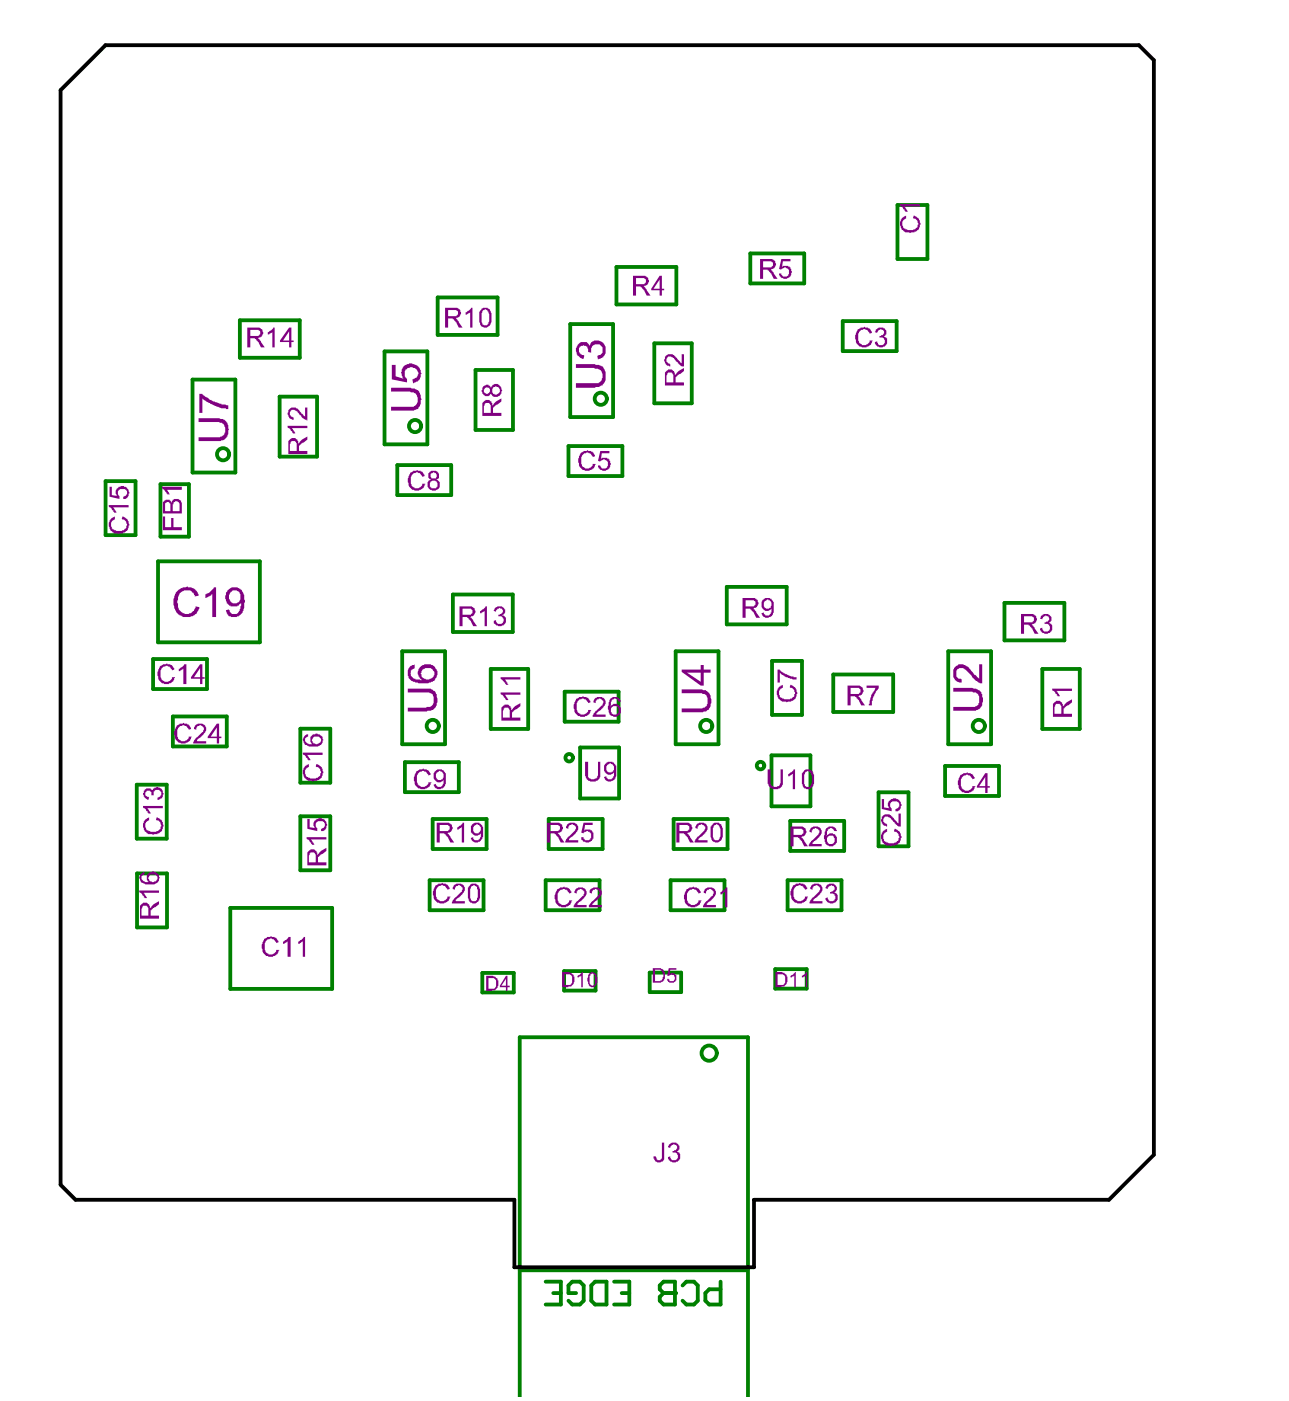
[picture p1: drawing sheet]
<svg xmlns="http://www.w3.org/2000/svg" width="143mm" height="155mm" viewBox="0 0 143 155" stroke-linecap="round" stroke-linejoin="round" font-family="sans-serif">
<g fill="none" stroke="#008000" stroke-width=".42">
<path d="M26.6 35.5h6.6v4.1h-6.6zM42.6 38.9h4.8v10.3h-4.8zM48.5 33h6.7v4.1h-6.7zM63.2 35.9h4.8v10.3h-4.8zM68.3 29.6h6.7v4.1h-6.7zM72.5 38h4.2v6.7h-4.2zM83.2 28.1h5.9v3.3h-5.9zM93.4 35.6h6v3.3h-6zM99.5 22.7h3.3v6h-3.3zM11.7 53.3h3.3v6h-3.3zM17.8 53.6h3.1v5.9h-3.1zM21.3 42.1h4.8v10.3h-4.8z"/>
<path d="M31 43.9h4.1v6.7h-4.1zM44 51.5h6v3.4h-6zM52.7 41h4.2v6.6h-4.2zM63 49.4h6v3.3h-6zM17 73h5.9v3.3h-5.9zM17.5 62.2h11.3v9h-11.3zM19.2 79.4h5.9v3.3h-5.9zM44.6 72.2h4.7v10.3h-4.7zM50.2 65.9h6.6v4.1h-6.6zM54.4 74.1h4.1v6.7h-4.1zM62.6 76.6h6v3.4h-6zM74.9 72.2h4.7v10.3h-4.7z"/>
<path d="M80.6 65h6.6v4.2h-6.6zM85.6 73.2h3.3v6h-3.3zM92.4 74.7h6.6v4.2h-6.6zM105.1 72.2h4.8v10.3h-4.8zM111.3 66.8h6.7v4.1h-6.7zM115.5 74.1h4.2v6.7h-4.2zM15.2 86.9h3.3v6h-3.3zM15.2 96.8h3.3v6h-3.3zM33.3 90.4h3.3v6h-3.3zM33.3 80.7h3.3v6h-3.3zM44.9 84.4h6v3.4h-6zM47.6 97.5h6v3.3h-6z"/>
<path d="M48 90.7h5.9v3.4h-5.9zM60.5 97.5h6v3.3h-6zM60.8 90.7h6v3.4h-6zM64.3 82.8h4.3v5.7h-4.3zM74.3 97.5h6v3.3h-6zM74.7 90.7h5.9v3.4h-5.9zM85.5 83.7h4.3v5.6h-4.3zM87.3 97.5h6v3.3h-6zM87.6 91h6v3.3h-6zM97.4 87.8h3.3v6h-3.3zM104.8 84.9h5.9v3.3h-5.9zM25.5 100.6h11.3v9h-11.3z"/>
<path d="M53.5 107.8h3.4v2.2h-3.4zM62.5 107.6h3.5v2.2h-3.5zM72 107.8h3.5v2.1h-3.5zM85.9 107.4h3.5v2.1h-3.5zM57.6 154.8v-39.9h25.3v39.9M57.6 140.7h25.2M74.8 143.3h-1.3l-.4-.5v-.4l.4-.4h1.3v2.5M75.7 142.4l.4-.4h.8l.4 .4v1.7l-.4 .4h-.8l-.4-.4M79.9 142v2.5h-1.3l-.4-.4v-.8l.4-.5h1.3"/>
</g>
<circle cx="74.8" cy="143.3" r=".21" fill="#008000"/>
<g fill="none" stroke="#008000" stroke-width=".42">
<path d="M60.5 142h1.7v2.5h-1.7M61.3 143.3h.9M63.9 143.3h-.9v-.9l.4-.4h.9l.4 .4v1.7l-.4 .4h-.9l-.4-.4M66 142h1.2v2.5h-1.2l-.5-.4v-1.7zM68.1 142h1.7v2.5h-1.7M68.9 143.3h.9M74.8 143.3h-1.3l-.4 .4v.4l.4 .4h1.3"/>
<circle cx="24.7" cy="50.3" r=".67"/>
<circle cx="46" cy="47.2" r=".67"/>
<circle cx="66.6" cy="44.2" r=".67"/>
<circle cx="48" cy="80.4" r=".67"/>
<circle cx="63.1" cy="84" r=".42"/>
<circle cx="78.3" cy="80.4" r=".67"/>
<circle cx="84.3" cy="84.8" r=".42"/>
<circle cx="108.5" cy="80.4" r=".67"/>
<circle cx="78.6" cy="116.7" r=".84"/>
</g>
<path d="M11.7 5h114.5l1.7 1.7v121.2l-5 5h-39.3v7.5h-26.6v-7.5h-48.6l-1.7-1.6v-121.3z" fill="none" stroke="#000" stroke-width=".42"/>
<g fill="#800080">
<path d="M19.6 80.3h.3v-.1h.3l.1-.1 .1 .1h.3v.1h.3l.1 .3h.1v.2l-.3 .1-.2-.4a.4 .4 0 0 0-.6-.1 .97 .97 0 0 0-.4 1.3v.1a.63 .63 0 0 0 .7 .3 .63 .63 0 0 0 .5-.5h.4l-.1 .1a.58 .58 0 0 1-.6 .6v.1h-.2a.82 .82 0 0 1-.8-.4 1.36 1.36 0 0 1 0-1.7z"/>
<path d="M21.8 80.3a.72 .72 0 0 1 .7 0 .72 .72 0 0 1 .4 .6l-.3 .5-.8 .6v.1h1.1v.3h-1.5a.66 .66 0 0 1 .4-.6l.5-.5a.68 .68 0 0 0 .3-.7l-.3-.3h-.2v.1h-.2l-.1 .2v.3l-.3-.1v-.2z"/>
<path d="M46.2 85.4l.3-.1v-.1h.3h.1h.1h.3v.1l.3 .1v.3h.1v.1l-.2 .1-.2-.3h-.1a.4 .4 0 0 0-.6-.1 .97 .97 0 0 0-.3 1.3 .63 .63 0 0 0 .6 .4 .63 .63 0 0 0 .6-.5h.3l-.1 .1a.58 .58 0 0 1-.6 .6h-.1a.82 .82 0 0 1-.9-.3 1.36 1.36 0 0 1 .1-1.7z"/>
<path d="M73.9 39.3h.1a.75 .75 0 0 1 1 .4l.6 .6v-1.1h.2v1.4l-.4-.1-.4-.4a.74 .74 0 0 0-1-.5v.1a.3 .3 0 0 0 0 .5v.1h.3v.3l-.2-.1a.42 .42 0 0 1-.4-.4l-.1-.3h.1v-.3z"/>
<path d="M90 91.7a.72 .72 0 0 1 .7 0 .72 .72 0 0 1 .4 .6l-.4 .5-.6 .5v.2h1v.3h-1.5a.66 .66 0 0 1 .4-.6l.4-.4a.78 .78 0 0 0 .4-.8l-.1-.2h-.2v-.1h-.2v.1h-.2l-.1 .2v.2h-.3l.1-.4z"/>
<path d="M15.4 98.7h2.2v.2h-1.7l.4 .5v.1h-.3l-.1-.2-.5-.5z"/>
<path d="M12.5 57.3l.2-.1v.4h-.1a.73 .73 0 0 0-.1 1.1h.1a.63 .63 0 0 0 .7 .1l.4-.1 .3-.2v-.3h.1l-.1-.4-.3-.2-.2-.1 .1-.3h.1a1.08 1.08 0 0 1 .6 1v.3l-.1 .2h-.1a1.18 1.18 0 0 1-1.3 .4h-.2a1.1 1.1 0 0 1-.4-1.5z"/>
<path d="M12.1 56h2.2v.2h-1.7l.3 .5v.1h-.3v-.3l-.5-.4z"/>
<path d="M12.1 53.9h.3v1h.6a.53 .53 0 0 1 .1-.8 .63 .63 0 0 1 1 0l.2 .2v.1a.63 .63 0 0 1-.6 .9v-.3a.43 .43 0 0 0 .4-.5 .47 .47 0 0 0-.7-.3 .42 .42 0 0 0-.3 .3 .42 .42 0 0 0 .1 .4v.4l-1.1-.3z"/>
<path d="M34 92.8h2.2v.2h-1.7l.3 .5v.1h-.2l-.1-.3-.5-.4z"/>
<path d="M34.1 90.7h.2v1h.6a.53 .53 0 0 1 .1-.8 .63 .63 0 0 1 1 0l.2 .2v.1a.63 .63 0 0 1-.6 .9v-.3a.43 .43 0 0 0 .4-.5 .47 .47 0 0 0-.7-.3 .42 .42 0 0 0-.3 .3 .42 .42 0 0 0 .2 .4v.4l-1.1-.3z"/>
<path d="M34 84.7h.2v.3a.73 .73 0 0 0-.2 1.1h.2a.63 .63 0 0 0 .6 .2l.4-.1 .3-.3v-.2h.1l-.1-.5-.3-.2-.2-.1 .1-.2h.1a1.08 1.08 0 0 1 .6 1v.2l-.1 .3h-.1a1.18 1.18 0 0 1-1.3 .3h-.1a1.1 1.1 0 0 1-.5-1.5z"/>
<path d="M33.6 83.4h2.2v.2h-1.7l.3 .5v.1h-.2l-.1-.2-.5-.4z"/>
<path d="M55.5 76.7h2.2v.3h-1.7l.3 .5v.1h-.2l-.1-.3-.5-.4z"/>
<path d="M55.5 75h2.2v.3h-1.7l.2 .3v.2h.1v.1h-.2l-.1-.3-.5-.4z"/>
<path d="M63 91.2a.72 .72 0 0 1 .8 0 .72 .72 0 0 1 .3 .7l-.6 .8-.4 .2v.2h1v.2h-1.4a.66 .66 0 0 1 .3-.5l.4-.5a.78 .78 0 0 0 .4-.7l-.1-.2h-.2v-.1h-.2v.1h-.1l-.2 .2v.2l-.3-.1v-.1z"/>
<path d="M64.7 91.2h1v.2h-.9v.6l.1-.1a.63 .63 0 0 1 .9 .7v.1a.7 .7 0 0 1-1 .6l-.4-.3v-.2h.3a.32 .32 0 0 0 .4 .3h.1a.45 .45 0 0 0 .3-.5v-.1a.3 .3 0 0 0-.3-.3v-.1h-.2l-.2 .1-.1 .1-.3-.1z"/>
<path d="M86.5 76l.3-.1v.3h-.1a.73 .73 0 0 0-.2 1.1h.2a.63 .63 0 0 0 .7 .2l.4-.1 .2-.3v-.2h.1l-.1-.4-.2-.3-.3-.1 .1-.2h.1a1.08 1.08 0 0 1 .7 1h-.1v.2l-.1 .3h-.1a1.18 1.18 0 0 1-1.2 .3h-.2a1.1 1.1 0 0 1-.4-1.5z"/>
<path d="M86.2 74.2h.2l.2 .2 .8 .5h.6v.1h.3v.3l-.6-.1a2.77 2.77 0 0 1-1.3-.7v1.1h-.2z"/>
<path d="M96.1 76h1.3v.3l-.3 .3v.2h-.1l-.1 .3h-.1l-.1 .5h-.1v.6h-.3l.1-.3a2.87 2.87 0 0 1 .6-1.5l.1-.2h-1z"/>
<path d="M95.1 36.5l.3-.1v-.1h.3l.1-.1 .1 .1h.3v.1l.3 .1 .1 .2v.2l-.2 .1-.2-.4h-.1a.4 .4 0 0 0-.6-.1 .97 .97 0 0 0-.3 1.3v.1a.63 .63 0 0 0 .7 .3 .63 .63 0 0 0 .5-.5h.3l-.1 .1a.58 .58 0 0 1-.5 .6v.1h-.2a.82 .82 0 0 1-.9-.3 1.36 1.36 0 0 1 .1-1.7z"/>
<path d="M97.2 36.4l.2-.1a.65 .65 0 0 1 .8 .8l-.2 .1 .2 .2a.43 .43 0 0 1 .1 .6 .69 .69 0 0 1-.7 .5 .69 .69 0 0 1-.6-.6l.2-.1a.43 .43 0 0 0 .7 .4 .43 .43 0 0 0 0-.7l-.1-.1h-.3v-.2h.2v-.1a.33 .33 0 0 0 .3-.4 .33 .33 0 0 0-.5-.2l-.2 .1-.1 .3-.2-.1z"/>
<path d="M100.2 24l.2-.1v.3a.73 .73 0 0 0-.2 1.1h.2a.63 .63 0 0 0 .6 .2l.4-.1 .3-.2v-.3h.1l-.1-.4-.3-.3-.2-.1 .1-.2h.1a1.08 1.08 0 0 1 .6 1v.3l-.1 .2h-.1a1.18 1.18 0 0 1-1.3 .3h-.1a1.1 1.1 0 0 1-.5-1.5z"/>
<path d="M99.8 22.6h2.2v.3h-1.7l.3 .5v.1h-.2l-.1-.3-.5-.4z"/>
<path d="M116.6 76.3h2.2v.3h-1.7l.4 .5h-.3l-.1-.2-.5-.4z"/>
<path d="M16.3 90.6h.2v.3h-.1a.73 .73 0 0 0-.1 1.1h.1a.63 .63 0 0 0 .7 .2l.4-.1 .3-.3v-.2h.1l-.1-.4-.3-.3-.2-.1 .1-.2h.1a1.08 1.08 0 0 1 .6 1h-.1v.5h-.1a1.18 1.18 0 0 1-1.3 .3h-.2a1.1 1.1 0 0 1-.4-1.5z"/>
<path d="M15.9 89.3h2.1v.2h-1.6l.3 .6h-.3v-.2l-.5-.4z"/>
<path d="M16.2 87.4h.1a.38 .38 0 0 1 .5 .1l.1 .1a.44 .44 0 0 1 .4-.3l.1-.1 .2 .1a.72 .72 0 0 1 .4 .9v.2h-.2l-.2 .2h-.1v-.2a.43 .43 0 0 0 .4-.5 .47 .47 0 0 0-.7-.4v.1a.38 .38 0 0 0-.2 .5h-.2a.36 .36 0 0 0-.4-.5 .36 .36 0 0 0-.2 .6l.3 .2-.1 .2a.78 .78 0 0 1-.5-1z"/>
<path d="M31.9 47.2h2.2v.2h-1.7l.3 .5v.1h-.2l-.1-.2-.5-.5z"/>
<path d="M32.1 45.2h.2a.94 .94 0 0 1 1 .5l.5 .5v-1h.3v1.4l-.5-.2-.4-.4a.74 .74 0 0 0-1-.5v.1a.36 .36 0 0 0 .2 .6l.2 .1v.2l-.3-.1a.44 .44 0 0 1-.3-.4l-.1-.3h.1v-.3z"/>
<path d="M73.4 126.6h.2v1.4a.57 .57 0 0 1-.3 .7 .57 .57 0 0 1-.7-.2l-.2-.1v-.3h.3l.1 .3a.31 .31 0 0 0 .3 .1 .31 .31 0 0 0 .3-.3z"/>
<path d="M74.3 126.7l.2-.1a.65 .65 0 0 1 .8 .8l-.2 .2a.47 .47 0 0 1 .3 .7 .69 .69 0 0 1-.7 .5 .69 .69 0 0 1-.7-.6l.3-.1a.34 .34 0 0 0 .4 .4 .4 .4 0 0 0 .4-.2 .4 .4 0 0 0 0-.4l-.2-.2h-.4v-.2h.2v-.1a.33 .33 0 0 0 .4-.4 .33 .33 0 0 0-.6-.2l-.2 .2v.2l-.3-.1z"/>
<path d="M74.1 107.3h.9v.1h-.7l-.1 .5h.2a.38 .38 0 0 1 .5 .1l.1 .1a.59 .59 0 0 1-.2 .7 .59 .59 0 0 1-.8 0v-.3h.1l.1 .2h.1a.39 .39 0 0 0 .4-.1 .39 .39 0 0 0 .1-.4h-.1v-.2l-.2-.1-.3 .1v.1h-.2z"/>
<path d="M64.1 108h.2l.3-.3v1.7h-.2v-1.3l-.2 .1v.1h-.2z"/>
<path d="M76.1 98.5l.3-.1v-.1h.3l.1-.1 .1 .1h.3v.1l.3 .1 .1 .2h.1v.2l-.3 .1-.2-.3a.4 .4 0 0 0-.6-.1 .97 .97 0 0 0-.4 1.2v.1a.63 .63 0 0 0 .7 .4 .63 .63 0 0 0 .5-.5h.4h-.1a.58 .58 0 0 1-.6 .6v.1h-.2a.82 .82 0 0 1-.8-.3 1.36 1.36 0 0 1 0-1.7z"/>
<path d="M78.3 98.4a.72 .72 0 0 1 .7 0 .72 .72 0 0 1 .4 .7l-.5 .6-.6 .4v.2h1.1v.2h-1.5a.66 .66 0 0 1 .4-.6l.5-.5a.68 .68 0 0 0 .3-.7l-.2-.1-.3-.1v.1h-.2l-.1 .1v.3l-.3-.1 .1-.3z"/>
<path d="M79.9 98.8a.87 .87 0 0 0 .6-.5h.1v2.2h-.2v-1.8l-.4 .4h-.1z"/>
<path d="M61.8 98.5l.3-.1v-.1h.3l.1-.1 .1 .1h.3v.1l.3 .1v.2h.1v.2l-.2 .1-.2-.3h-.1a.4 .4 0 0 0-.6-.1 .97 .97 0 0 0-.3 1.2v.1a.63 .63 0 0 0 .6 .4 .63 .63 0 0 0 .6-.5h.3h-.1a.58 .58 0 0 1-.6 .6v.1h-.1a.82 .82 0 0 1-.9-.3 1.36 1.36 0 0 1 .1-1.7z"/>
<path d="M63.9 98.4a.72 .72 0 0 1 .8 0 .72 .72 0 0 1 .3 .7l-.3 .5-.7 .5v.2h1v.2h-1.4a.66 .66 0 0 1 .3-.6l.5-.5a.68 .68 0 0 0 .4-.7l-.2-.1-.3-.1v.1h-.2l-.2 .1v.3l-.2-.1v-.2z"/>
<path d="M65.4 98.5a.85 .85 0 0 1 1.3 .2 .81 .81 0 0 1-.4 .9l-.7 .7h1.1v.2h-1.4v-.2h.1l.1-.4 .8-.7a.31 .31 0 0 0 .1-.4 .31 .31 0 0 0-.3-.2v-.1l-.3 .1-.2 .1v.3l-.2-.1z"/>
<path d="M87.7 108h.2l.3-.3v1.7h-.2v-1.3l-.2 .1v.1h-.2z"/>
<path d="M89 108l.2-.1 .3-.2v1.7h-.2v-1.3l-.2 .1v.1h-.2z"/>
<path d="M85.1 85.2h.3v1.3a.54 .54 0 0 0 .2 .6 .54 .54 0 0 0 .7 0l.1-.1 .1-.2v-1.6h.3v1.3a.78 .78 0 0 1-1 .9h-.1a.95 .95 0 0 1-.6-.9z"/>
<path d="M87.4 85.7a.87 .87 0 0 0 .6-.5h.1v2.2h-.2v-1.7l-.4 .3h-.1z"/>
<path d="M115.5 68.1l.2-.1a.61 .61 0 0 1 .7 .2 .61 .61 0 0 1 .1 .7l-.2 .1a.47 .47 0 0 1 .3 .7 .69 .69 0 0 1-.7 .5 .69 .69 0 0 1-.6-.6l.2-.1a.35 .35 0 0 0 .5 .5 .4 .4 0 0 0 .4-.3 .4 .4 0 0 0-.1-.4l-.2-.2h-.3v-.1h.2v-.1a.33 .33 0 0 0 .3-.4 .33 .33 0 0 0-.5-.2l-.2 .1-.1 .2-.2-.1z"/>
<path d="M18 57.2h.3v1.2h.7v-1h.2v1h1v.3h-2.2z"/>
<path d="M18 53.9h2.2v.4h-1.7h.1v.2h.1v.2h.1v.1h-.2l-.3-.4-.3-.3z"/>
<path d="M29.3 104l.3-.1v-.1h.3l.1-.1 .1 .1h.3v.1l.3 .1 .1 .2h.1v.2l-.3 .1-.2-.4a.4 .4 0 0 0-.6 0 .97 .97 0 0 0-.4 1.2v.1a.63 .63 0 0 0 .7 .3 .63 .63 0 0 0 .5-.5h.3v.1a.58 .58 0 0 1-.6 .6v.1h-.2a.82 .82 0 0 1-.8-.3 1.36 1.36 0 0 1 0-1.7z"/>
<path d="M31.4 104.3a.87 .87 0 0 0 .6-.5h.2v2.2h-.3v-1.8l-.4 .4h-.1z"/>
<path d="M33.1 104.3a.87 .87 0 0 0 .5-.5h.2v2.2h-.2v-1.8l-.4 .4h-.1z"/>
<path d="M48.3 98.1l.3-.1v-.1h.3l.1-.1 .1 .1h.3v.1l.3 .1 .1 .2v.2l-.2 .1-.2-.4h-.1a.4 .4 0 0 0-.6 0 .97 .97 0 0 0-.3 1.2v.1a.63 .63 0 0 0 .7 .3 .63 .63 0 0 0 .5-.5h.3l-.1 .1a.58 .58 0 0 1-.6 .6v.1h-.1a.82 .82 0 0 1-.9-.3 1.36 1.36 0 0 1 .1-1.7z"/>
<path d="M50.4 98a.72 .72 0 0 1 .8 0 .72 .72 0 0 1 .3 .7l-.6 .7-.4 .3v.1h1v.3h-1.4a.66 .66 0 0 1 .3-.6l.5-.5a.68 .68 0 0 0 .4-.7l-.2-.1-.3-.1v.1h-.2l-.2 .1v.3l-.2-.1 .1-.3z"/>
<path d="M50.7 91.7a.87 .87 0 0 0 .6-.5h.1v2.1h-.2v-1.7l-.3 .3h-.2z"/>
<path d="M77.3 91.2a.72 .72 0 0 1 .8 0 .72 .72 0 0 1 .3 .7l-.6 .8-.4 .2v.2h1v.2h-1.4a.66 .66 0 0 1 .3-.5l.5-.5a.78 .78 0 0 0 .4-.7l-.2-.2h-.2v-.1h-.1v.1h-.2l-.2 .2v.2l-.2-.1v-.1z"/>
<path d="M63.9 77.4l.3-.1v-.1h.3l.1-.1 .1 .1h.3v.1l.3 .1 .1 .2v.2l-.2 .1-.2-.3h-.1a.4 .4 0 0 0-.6-.1 .97 .97 0 0 0-.3 1.2v.1a.63 .63 0 0 0 .7 .4 .63 .63 0 0 0 .5-.5h.3h-.1a.58 .58 0 0 1-.6 .6v.1h-.1a.82 .82 0 0 1-.9-.3 1.36 1.36 0 0 1 .1-1.7z"/>
<path d="M66 77.3a.72 .72 0 0 1 .8 0 .72 .72 0 0 1 .3 .7l-.5 .7-.5 .3v.2h1v.2h-1.4a.66 .66 0 0 1 .3-.6l.5-.5a.68 .68 0 0 0 .4-.7l-.2-.1-.3-.1v.1h-.2l-.2 .1v.3l-.2-.1v-.2z"/>
<path d="M64.8 84.4h.4v1.3a.54 .54 0 0 0 .2 .6 .54 .54 0 0 0 .6 0l.2-.1 .1-.3v-1.5h.2v1.3a.78 .78 0 0 1-.9 .9h-.2a.95 .95 0 0 1-.6-.9z"/>
<path d="M64.4 50.1h.3v-.1h.3l.1-.1 .1 .1h.3v.1h.3l.1 .3v.2h-.2l-.2-.3h-.1a.4 .4 0 0 0-.6-.1 .97 .97 0 0 0-.3 1.3v.1a.63 .63 0 0 0 .7 .3 .63 .63 0 0 0 .5-.5h.3l-.1 .1a.58 .58 0 0 1-.5 .6v.1h-.2a.82 .82 0 0 1-.9-.4 1.36 1.36 0 0 1 .1-1.7z"/>
<path d="M66.5 50h1v.2h-.8l-.1 .6 .2-.1a.63 .63 0 0 1 .8 .6h.1l-.1 .3a.68 .68 0 0 1-.6 .6 .68 .68 0 0 1-.7-.6h.2v.1a.44 .44 0 0 0 .6 .2 .44 .44 0 0 0 .3-.5v-.1a.3 .3 0 0 0-.4-.3v-.1h-.1l-.4 .2h-.2z"/>
<path d="M88 98.1l.2-.1v-.1h.3l.1-.1 .1 .1h.4v.1l.2 .1 .1 .2h.1v.2l-.3 .1-.1-.4h-.1a.4 .4 0 0 0-.6 0 .97 .97 0 0 0-.4 1.2v.1a.63 .63 0 0 0 .7 .3 .63 .63 0 0 0 .5-.5h.4l-.1 .1a.58 .58 0 0 1-.6 .6v.1h-.2a.82 .82 0 0 1-.8-.3 1.36 1.36 0 0 1 .1-1.7z"/>
<path d="M90.1 98a.72 .72 0 0 1 .7 0 .72 .72 0 0 1 .4 .7l-.6 .7-.5 .3v.1h1.1v.3h-1.5a.66 .66 0 0 1 .4-.6l.4-.4a.78 .78 0 0 0 .4-.8l-.2-.1-.3-.1v.1h-.2l-.1 .1v.3l-.3-.1v-.2z"/>
<path d="M91.8 98l.1-.1a.61 .61 0 0 1 .7 .2 .61 .61 0 0 1 .1 .6l-.2 .2a.47 .47 0 0 1 .3 .7 .69 .69 0 0 1-.7 .5 .69 .69 0 0 1-.6-.6l.3-.1a.34 .34 0 0 0 .4 .4h.1a.45 .45 0 0 0 .3-.5h-.1a.34 .34 0 0 0-.5-.3v-.2h.2v-.1a.32 .32 0 0 0 .3-.4l-.1-.1-.2-.1-.1 .1a.3 .3 0 0 0-.3 .3l-.3-.1z"/>
<path d="M98.1 91.9l.2-.1v.4h-.1a.73 .73 0 0 0-.1 1.1h.1a.63 .63 0 0 0 .7 .1l.4-.1 .3-.2v-.3h.1l-.1-.4-.3-.2-.2-.1 .1-.3h.1a1.08 1.08 0 0 1 .6 1h-.1v.3v.2h-.1a1.18 1.18 0 0 1-1.3 .4h-.2a1.1 1.1 0 0 1-.4-1.5z"/>
<path d="M97.9 90.3h.1a.75 .75 0 0 1 1 .3l.6 .6v-1.1h.2v1.5l-.4-.1-.6-.7a.68 .68 0 0 0-.6-.3l-.2 .1a.3 .3 0 0 0 .1 .6l.2 .1v.3l-.1-.1a.42 .42 0 0 1-.5-.4v-.3v-.1v-.2z"/>
<path d="M97.7 88.5h.3v1h.6a.53 .53 0 0 1 .1-.8 .63 .63 0 0 1 1 0l.1 .2v.1a.63 .63 0 0 1-.5 .9v-.3a.43 .43 0 0 0 .4-.5 .47 .47 0 0 0-.7-.3 .42 .42 0 0 0-.3 .3 .42 .42 0 0 0 .1 .4v.4l-1.1-.3z"/>
<path d="M86.6 28.7h1v.3h-.8l-.1 .5h.2a.63 .63 0 0 1 .8 .5h.1l-.1 .3a.68 .68 0 0 1-.7 .6 .68 .68 0 0 1-.6-.6h.2a.32 .32 0 0 0 .4 .3h.1a.45 .45 0 0 0 .3-.5v-.1a.3 .3 0 0 0-.3-.3v-.1h-.2l-.3 .2v.1l-.2-.1z"/>
<path d="M22 46.3h2.3l.2 .1a.87 .87 0 0 1 .8 1l.1 .2-.1 .1a.86 .86 0 0 1-.3 .8l-.1 .2-.4 .2h-2.5v-.5h1.9a.87 .87 0 0 0 .8-.1 .92 .92 0 0 0-.1-1.4v-.1h-.2h-.1h-2.3z"/>
<path d="M22.1 43.6h.3l.1 .2 1.1 .7 .9 .2v.1l.8 .1v.4h-.3v-.1a2.83 2.83 0 0 1-1.6-.5l-.3-.1-.2-.1-.5-.4v1.6h-.3z"/>
<path d="M45.2 76.3h1.9a1.05 1.05 0 0 1 1.3 .8 1.23 1.23 0 0 1-.5 1.6l-.6 .1h-2.1v-.4h2l.1-.1a.6 .6 0 0 0 .7-.2l.1-.3a.81 .81 0 0 0-.6-1.1h-2.3z"/>
<path d="M43.3 43h2.2h.1a.76 .76 0 0 1 .9 .7h.1l.1 .5-.1 .1a1.02 1.02 0 0 1-.8 1.2h-2.5v-.4h2a.8 .8 0 0 0 1-1l-.2-.5h-.2v-.1h-.4v-.1h-2.2z"/>
<path d="M43.4 40.4h.5v1.3l.8 .2a.63 .63 0 0 1-.2-.7v-.2a1.09 1.09 0 0 1 1.1-.7h.1a1.01 1.01 0 0 1 .8 1.6v.1l-.2 .3h-.2l-.2 .2h-.1l-.1-.5h.1a.7 .7 0 0 0 .4-1.1l-.2-.1-.5-.1a.76 .76 0 0 0-.6 1.2h.2v.5l-1.7-.4z"/>
<path d="M75.6 76.4h2.2l.1 .1h.3a1.39 1.39 0 0 1 .6 1.4v.1a.73 .73 0 0 1-.8 .8l-.1 .1h-2.3v-.4h2.2l.3-.1a.72 .72 0 0 0 .3-.8l-.1-.5-.2-.2h-.3v-.1h-2.2z"/>
<path d="M63.8 40.3h2.1l.2 .1a.76 .76 0 0 1 .9 .7l.1 .2a1.65 1.65 0 0 1-.3 1.4h-.2a.55 .55 0 0 1-.6 .2l-.1 .1h-2.1v-.5h2a.81 .81 0 0 0 .8-.3 .81 .81 0 0 0 .1-.9v-.1a.68 .68 0 0 0-.7-.3l-.1-.1h-2.1z"/>
<path d="M64.3 37.9h.3a.56 .56 0 0 1 .8 .4v-.1a.84 .84 0 0 1 1.3-.3 1.1 1.1 0 0 1 .2 1.6v.1l-.6 .2-.1-.4a.65 .65 0 0 0 .6-.7 .65 .65 0 0 0-.8-.6 .65 .65 0 0 0-.5 .8v.2l-.3-.1a.6 .6 0 0 0-.3-.7h-.1a.51 .51 0 0 0-.6 .6l.1 .3 .5 .2-.1 .4h-.1a.99 .99 0 0 1-.5-1.6z"/>
<path d="M106.5 85.8l.3-.1h.3l.1-.1 .1 .1h.3l.3 .1v.3h.1v.2h-.2l-.2-.3h-.1a.4 .4 0 0 0-.6-.1 .97 .97 0 0 0-.3 1.3v.1a.63 .63 0 0 0 .6 .3 .63 .63 0 0 0 .6-.5h.3l-.1 .1a.58 .58 0 0 1-.6 .6v.1h-.1a.82 .82 0 0 1-.9-.4 1.36 1.36 0 0 1 .1-1.7z"/>
<path d="M17.8 73.8l.2-.1v-.1h.4l.1-.1 .1 .1h.3v.1l.2 .1 .1 .2h.1v.2l-.2 .1-.2-.4h-.1a.4 .4 0 0 0-.6-.1 .97 .97 0 0 0-.3 1.3v.1a.63 .63 0 0 0 .6 .3 .63 .63 0 0 0 .6-.5h.3l-.1 .1a.58 .58 0 0 1-.6 .6v.1h-.1a.82 .82 0 0 1-.9-.3 1.36 1.36 0 0 1 .1-1.7z"/>
<path d="M19.8 74.1a.87 .87 0 0 0 .6-.5h.3v2.2h-.4v-1.8l-.3 .4h-.2z"/>
<path d="M53.2 67.7a.87 .87 0 0 0 .6-.5h.2v2.2h-.3v-1.8l-.3 .3h-.2z"/>
<path d="M55 67.3l.2-.1a.61 .61 0 0 1 .6 .1 .61 .61 0 0 1 .1 .7l-.2 .2a.54 .54 0 0 1 .4 .4 .54 .54 0 0 1-.2 .5 .66 .66 0 0 1-.7 .3 .66 .66 0 0 1-.5-.5v-.1l.3-.1a.34 .34 0 0 0 .4 .4 .43 .43 0 0 0 .4-.4 .43 .43 0 0 0-.5-.4h-.1v-.2h.2v-.1a.32 .32 0 0 0 .3-.4v-.2h-.3h-.1a.3 .3 0 0 0-.3 .4l-.3-.1z"/>
<path d="M19.8 65.3l.3-.1h.1v-.1a1.74 1.74 0 0 1 1.6 .3l.2 .4v.2l-.4 .1v-.1a.9 .9 0 0 0-1.5-.3h-.2l-.1 .4h-.1l-.1 .5v.2h.1a1.02 1.02 0 0 0 1.5 1.1l.3-.2 .2-.5 .4 .1a1.13 1.13 0 0 1-.5 .8 1.43 1.43 0 0 1-2.3-.9 1.82 1.82 0 0 1 .2-1.5z"/>
<path d="M22.8 65.8a1.5 1.5 0 0 0 .9-.7h.2v3.3h-.4v-2.7l-.1 .3-.5 .3h-.1z"/>
<path d="M45.5 52.3l.3-.1h.3l.1-.1 .1 .1h.3l.3 .1 .1 .3h.1v.2h-.3l-.2-.3h-.1a.4 .4 0 0 0-.5-.1 .97 .97 0 0 0-.4 1.3v.1a.63 .63 0 0 0 .7 .3 .63 .63 0 0 0 .5-.5h.3v.1a.58 .58 0 0 1-.6 .6v.1h-.2a.82 .82 0 0 1-.8-.4 1.36 1.36 0 0 1 0-1.7z"/>
<path d="M51.6 34.6a.87 .87 0 0 0 .6-.5h.2v2.2h-.3v-1.8l-.3 .4h-.2z"/>
<path d="M29.7 36.8a.87 .87 0 0 0 .6-.5h.1v2.2h-.2v-1.8l-.3 .4h-.2z"/>
<path d="M105.7 76.2h1.9a1.34 1.34 0 0 1 1.3 .8v.2l.1 .1-.1 .9a1.31 1.31 0 0 1-1.4 .5h-1.8v-.4h1.9a.74 .74 0 0 0 .9-.6v-.1a.59 .59 0 0 0-.3-.8v-.1h-.3l-.1-.1h-2.1z"/>
<path d="M106 73.8h.1a.38 .38 0 0 1 .5-.2 1.64 1.64 0 0 1 1 .7l.9 .9v-1.6h.4v2.1h-.3l-.4-.2-1.1-1.2a.66 .66 0 0 0-1.1 .1v.1a.47 .47 0 0 0 0 .5 .47 .47 0 0 0 .5 .2l.1 .1v.3h-.1a.68 .68 0 0 1-.7-.3 1.06 1.06 0 0 1-.1-.9v-.4z"/>
<path d="M24 80.2h.3v1.4h.2v.2h-.2v.6h-.3v-.6h-1v-.2zM24 80.6l-.6 1h.6z"/>
<path d="M48.3 85.3l.2-.1a.73 .73 0 0 1 .9 .7v.5a.87 .87 0 0 1-.2 .8 .67 .67 0 0 1-.6 .2 .67 .67 0 0 1-.5-.5l.2-.1a.32 .32 0 0 0 .4 .4 .3 .3 0 0 0 .4-.4h.1v-.5a.59 .59 0 0 1-.8 .3 .59 .59 0 0 1-.3-.7v-.2zM48.4 85.6l-.1 .4a.42 .42 0 0 0 .4 .4h.2l.2-.1a.55 .55 0 0 0-.4-.9v.1z"/>
<path d="M53.9 108.1h.7l.3 .1v.1a.79 .79 0 0 1 .3 1.1l-.3 .3-1 .1zM54.1 108.4v1.1h.5a.35 .35 0 0 0 .4-.5 .49 .49 0 0 0-.5-.6z"/>
<path d="M56.1 108.1h.1v1.1h.3v.2h-.3v.4h-.1v-.4h-.7v-.2zM56.1 108.5l-.5 .7h.5z"/>
<path d="M74 40.9h.1a.42 .42 0 0 1 .6 .4h.1v.2h.1l.3-.4 .6-.3v.3l-.9 .7v.6h.9v.3h-2.1v-1a.53 .53 0 0 1 .3-.7zM74 41.3l-.1 .3v.8h.7v-.7a.34 .34 0 0 0-.4-.4z"/>
<path d="M87.6 91.6h.9a.55 .55 0 0 1 .6 .1l.2 .1a.66 .66 0 0 1-.6 1h.3l.6 1h-.5l-.2-.6-.2-.1a.45 .45 0 0 0-.5-.3h-.2v1h-.4zM88 91.8v.7h.6a.35 .35 0 0 0 .5-.3 .35 .35 0 0 0-.5-.4z"/>
<path d="M91.6 91.7a.74 .74 0 0 1 1.2 .4h-.3l-.1-.2a.45 .45 0 0 0-.5-.1 .45 .45 0 0 0-.2 .4v.3l-.1 .1 .2-.1a.56 .56 0 0 1 .9 .2 .7 .7 0 0 1-.4 1.1 .7 .7 0 0 1-.9-.8l-.1-.1v-.3zM91.8 92.7v.1a.48 .48 0 0 0 0 .6 .48 .48 0 0 0 .6 0l.1-.1v-.5h-.1a.36 .36 0 0 0-.6-.1z"/>
<path d="M15.9 100a.42 .42 0 0 1 .6 .3h.1v.3h.1l.3-.4 .6-.4v.4l-.9 .7v.5h.9v.4h-2.1v-1a.53 .53 0 0 1 .4-.7zM15.9 100.3l-.2 .4v.7h.7v-.6a.34 .34 0 0 0-.4-.5z"/>
<path d="M15.7 96.7l.3-.1v.3l-.1 .1a.32 .32 0 0 0-.2 .3 .32 .32 0 0 0 .2 .3l.2 .1h.4l-.1-.1a.63 .63 0 0 1-.1-.6 .72 .72 0 0 1 1.1-.3l.2 .2v.2a.73 .73 0 0 1-.6 .9 1.74 1.74 0 0 1-1.4-.3v-.1a.41 .41 0 0 1 0-.7zM16.7 96.9a.43 .43 0 0 0-.2 .6 .43 .43 0 0 0 .6 .1 .35 .35 0 0 0 .4-.5 .67 .67 0 0 0-.8-.2z"/>
<path d="M34.4 94.1h.1a.42 .42 0 0 1 .6 .3h.1v.3l.4-.4 .6-.4v.4l-1 .6v.6h1v.4h-2.1v-1a.53 .53 0 0 1 .3-.7zM34.4 94.4l-.2 .4v.7h.8v-.6a.34 .34 0 0 0-.4-.5z"/>
<path d="M33.8 81.4h.4v.2l-.2 .1a.32 .32 0 0 0-.2 .3 .32 .32 0 0 0 .2 .3l.2 .2h.5l-.1-.1a.63 .63 0 0 1-.2-.7 .72 .72 0 0 1 1.1-.3l.3 .2v.2a.73 .73 0 0 1-.7 .9 1.74 1.74 0 0 1-1.4-.2v-.2a.41 .41 0 0 1 0-.7zM34.8 81.6a.43 .43 0 0 0-.1 .6 .43 .43 0 0 0 .5 .2 .41 .41 0 0 0 .4-.6 .41 .41 0 0 0-.6-.2z"/>
<path d="M55.9 78.1h.1a.42 .42 0 0 1 .6 .3h.1v.3h.1l.3-.5 .6-.3v.3l-.9 .7v.6h.9v.3h-2.1v-1a.53 .53 0 0 1 .3-.6zM55.9 78.4l-.2 .3v.8h.8v-.7a.34 .34 0 0 0-.4-.4z"/>
<path d="M53.8 44.3h.1a.42 .42 0 0 1 .6 .3h.1v.3l.4-.4 .6-.4v.4l-1 .7v.5h1v.4h-2.1v-1a.53 .53 0 0 1 .3-.7zM53.8 44.6l-.2 .4v.7h.8v-.6a.34 .34 0 0 0-.4-.5z"/>
<path d="M53.5 42.8h.1a.42 .42 0 0 1 .5-.2 .42 .42 0 0 1 .3 .4l.1-.1a.55 .55 0 0 1 .5-.4 .55 .55 0 0 1 .5 .4 .69 .69 0 0 1-.5 1.1 .58 .58 0 0 1-.6-.4 .42 .42 0 0 1-.3 .3 .42 .42 0 0 1-.5-.2l-.1-.1a.33 .33 0 0 1 0-.5zM53.8 43h-.1a.35 .35 0 0 0 .1 .6 .35 .35 0 0 0 .5-.3v-.1a.34 .34 0 0 0-.5-.2zM54.7 42.9a.51 .51 0 0 0 0 .7 .47 .47 0 0 0 .7-.3 .32 .32 0 0 0-.3-.4l-.1-.1z"/>
<path d="M60.6 91.2h1a.55 .55 0 0 1 .6 .1l.1 .1a.66 .66 0 0 1-.6 .9l.3 .1 .6 .9h-.4l-.3-.5-.2-.1a.45 .45 0 0 0-.5-.4h-.2v1h-.4zM61 91.4v.7h.6a.35 .35 0 0 0 .5-.4 .35 .35 0 0 0-.5-.3z"/>
<path d="M93.9 76h1a.55 .55 0 0 1 .6 .1l.1 .1a.66 .66 0 0 1-.6 .9l.3 .1 .6 1h-.4l-.3-.6-.2-.1a.45 .45 0 0 0-.5-.4h-.2v1.1h-.4zM94.3 76.2v.7h.7a.35 .35 0 0 0 .4-.3 .35 .35 0 0 0-.4-.4z"/>
<path d="M117 77.6h.1a.42 .42 0 0 1 .6 .4h.1v.2h.1l.3-.4 .6-.3v.3l-.9 .7v.6h.9v.3h-2.1v-1a.53 .53 0 0 1 .3-.7zM117 78l-.1 .3v.8h.7v-.7a.34 .34 0 0 0-.4-.4z"/>
<path d="M32.3 48.5h.1a.42 .42 0 0 1 .6 .4h.1v.2l.4-.4 .6-.3v.3l-1 .7v.6h1v.3h-2.1v-1a.53 .53 0 0 1 .3-.7zM32.3 48.9l-.2 .3v.8h.8v-.7a.34 .34 0 0 0-.4-.4z"/>
<path d="M72.4 107.3h.8a.81 .81 0 0 1 .5 1v.2h-.1a.3 .3 0 0 1-.3 .3v.1h-.9zM72.6 107.4v1.3h.4a.42 .42 0 0 0 .5-.4v-.1v-.3a.43 .43 0 0 0-.6-.5z"/>
<path d="M62.3 107.7h.8l.2 .1v.1a.79 .79 0 0 1 .3 1.1l-.3 .3-1 .1zM62.6 107.9v1.2h.5a.35 .35 0 0 0 .3-.5 .49 .49 0 0 0-.5-.7z"/>
<path d="M65.4 107.8h.1v-.1h.3v.1a.32 .32 0 0 1 .3 .4h.1v.3a.55 .55 0 0 1-.2 .6v.1a.45 .45 0 0 1-.7-.1l-.2-.4v-.3zM65.4 107.9v.6a.46 .46 0 0 0 .4 .7v-.1a.43 .43 0 0 0 .1-.6 .38 .38 0 0 0-.1-.6z"/>
<path d="M85.9 107.7h.8l.2 .1v.1a.79 .79 0 0 1 .3 1.1l-.3 .3-1 .1zM86.2 107.9v1.2h.5a.35 .35 0 0 0 .3-.5 .49 .49 0 0 0-.5-.7z"/>
<path d="M89.1 85.3l.3-.1a.55 .55 0 0 1 .6 .2h.1v.2a.63 .63 0 0 1 .1 .7 .91 .91 0 0 1-.6 1.1h-.2h-.1a.32 .32 0 0 1-.3-.5l-.1-.1v-.7a.6 .6 0 0 1 .2-.7zM89.3 85.5a2.44 2.44 0 0 0-.1 1.6l.2 .1a.34 .34 0 0 0 .3 0 .34 .34 0 0 0 .2-.4 1.62 1.62 0 0 0-.1-1.2l-.2-.2z"/>
<path d="M113.2 68h.9a.55 .55 0 0 1 .6 .2l.2 .1a.66 .66 0 0 1-.6 .9l.2 .1 .6 .9h-.4l-.3-.6-.1-.1a.45 .45 0 0 0-.5-.3h-.3v1h-.3zM113.5 68.3v.7h.7a.35 .35 0 0 0 .4-.4 .35 .35 0 0 0-.4-.3z"/>
<path d="M18.2 55.5l.2-.1a.38 .38 0 0 1 .5 .1l.2 .2a.49 .49 0 0 1 .6-.4l.1 .1a.48 .48 0 0 1 .4 .6v.9h-2.2v-.9a.38 .38 0 0 1 .2-.5zM18.5 55.6l-.2 .2v.8h.6v-.6a.32 .32 0 0 0-.4-.4zM19.4 55.5l-.2 .2v.2h-.1v.7h.8v-.6a.39 .39 0 0 0-.1-.4 .39 .39 0 0 0-.4-.1z"/>
<path d="M52.1 98l.3-.1a.55 .55 0 0 1 .6 .2v.1a.63 .63 0 0 1 .2 .7v.1a.91 .91 0 0 1-.6 1.1h-.2l-.1-.1a.32 .32 0 0 1-.4-.4v-.1v-.8a.6 .6 0 0 1 .2-.6zM52.3 98.2a2.44 2.44 0 0 0-.1 1.6 .4 .4 0 0 0 .4 0 .4 .4 0 0 0 .3-.3l.1-.1v-.8l-.1-.1v-.3h-.3v-.1z"/>
<path d="M48.4 91.2h.9a.55 .55 0 0 1 .6 .1l.2 .1a.66 .66 0 0 1-.6 .9l.3 .1 .5 .9h-.4l-.2-.5-.2-.1a.45 .45 0 0 0-.5-.4h-.3v1h-.3zM48.7 91.4v.7h.7a.35 .35 0 0 0 .4-.4 .35 .35 0 0 0-.4-.3z"/>
<path d="M52.5 91.2h.1a.8 .8 0 0 1 .9 1v.6a.66 .66 0 0 1-1.1 .4l-.2-.2v-.2h.3a.34 .34 0 0 0 .1 .3 .34 .34 0 0 0 .4 0l.3-.3v-.6a.52 .52 0 0 1-.4 .4 .52 .52 0 0 1-.5-.3 .43 .43 0 0 1-.2-.6v-.2zM52.5 91.5v.2a.45 .45 0 0 0 .3 .6 .45 .45 0 0 0 .5-.5v-.1l-.3-.4h-.2v.1z"/>
<path d="M75 91.2h.9a.55 .55 0 0 1 .6 .1l.2 .1a.66 .66 0 0 1-.6 .9l.2 .1 .6 .9h-.4l-.3-.5-.1-.1a.45 .45 0 0 0-.5-.4h-.3v1h-.3zM75.3 91.4v.7h.7a.35 .35 0 0 0 .4-.4 .35 .35 0 0 0-.4-.3z"/>
<path d="M79 91.2h.3a.55 .55 0 0 1 .6 .1v.2a.63 .63 0 0 1 .2 .7 .91 .91 0 0 1-.6 1.1h-.2h-.1a.32 .32 0 0 1-.4-.5v-.8a.6 .6 0 0 1 .2-.7zM79.2 91.4a2.44 2.44 0 0 0-.1 1.6l.2 .1a.34 .34 0 0 0 .3 0 .34 .34 0 0 0 .2-.3 1.62 1.62 0 0 0-.1-1.3l-.2-.2z"/>
<path d="M67.6 77.4a.74 .74 0 0 1 1.2 .3h-.2l-.1-.1a.32 .32 0 0 0-.3-.2 .32 .32 0 0 0-.3 .2l-.2 .1v.5h-.1h.2a.56 .56 0 0 1 .9 .1l.1 .1a.77 .77 0 0 1-.6 1h-.2v-.1a.32 .32 0 0 1-.5-.3l-.1-.4v-.4zM67.8 78.3v.1a.48 .48 0 0 0 0 .6 .48 .48 0 0 0 .7 .1l.1-.2v-.4l-.1-.1a.36 .36 0 0 0-.6-.1z"/>
<path d="M67.2 84.5l.2-.1a.73 .73 0 0 1 .9 .7v.5a.87 .87 0 0 1-.2 .7 .67 .67 0 0 1-.6 .3 .67 .67 0 0 1-.5-.5l.2-.1a.32 .32 0 0 0 .4 .3 .3 .3 0 0 0 .4-.3h.1v-.5a.59 .59 0 0 1-.8 .3 .59 .59 0 0 1-.3-.7v-.3zM67.3 84.7l-.1 .2a.46 .46 0 0 0 .2 .7 .46 .46 0 0 0 .7-.4 .45 .45 0 0 0-.3-.5 .45 .45 0 0 0-.5 0z"/>
<path d="M84.2 28.7h1a.55 .55 0 0 1 .6 .2l.1 .1a.66 .66 0 0 1-.6 .9l.3 .1 .6 .9h-.4l-.3-.6-.2-.1a.45 .45 0 0 0-.5-.3h-.2v1h-.4zM84.6 29v.6h.7a.35 .35 0 0 0 .4-.3 .35 .35 0 0 0-.4-.3z"/>
<path d="M45.5 73.8l.5-.2v.4l-.4 .2-.1 .2a.73 .73 0 0 0 .8 .9l.4 .1-.1-.2a.83 .83 0 0 1 .2-1.4 .63 .63 0 0 1 .7-.2h.1a1.01 1.01 0 0 1 .8 .7 1.01 1.01 0 0 1-.2 1.1l-.1 .1a2.86 2.86 0 0 1-2.6-.1 .99 .99 0 0 1-.3-.9l.1-.5zM46.8 74.2l-.2 .4 .1 .1a.43 .43 0 0 0 .4 .5 .48 .48 0 0 0 .7-.1 .55 .55 0 0 0 .4-.5 .55 .55 0 0 0-.4-.5l-.2-.1a.87 .87 0 0 0-.7 .2z"/>
<path d="M75.6 74.2h2.1v-.5h.3v.5h.8v.3h-.8v1.5h-.3l-2.1-1.6zM76.1 74.5l1.6 1v-1z"/>
<path d="M109.2 85.7h.3v1.4h.2v.2h-.2v.6h-.3v-.6h-.9v-.2zM109.2 86.1l-.7 1h.7z"/>
<path d="M22.2 73.6h.2v1.4h.3v.2h-.3v.6h-.2v-.6h-1v-.2zM22.2 74l-.7 1h.7z"/>
<path d="M82.3 66.3h.9a.55 .55 0 0 1 .6 .1l.2 .1a.66 .66 0 0 1-.6 .9l.3 .1 .5 .9h-.4l-.2-.5-.2-.1a.45 .45 0 0 0-.5-.4h-.3v1h-.3zM82.6 66.5v.7h.7a.35 .35 0 0 0 .4-.4 .35 .35 0 0 0-.4-.3z"/>
<path d="M84.7 66.3h.1a.73 .73 0 0 1 1 .6v.5a.87 .87 0 0 1-.2 .8 .67 .67 0 0 1-.7 .2 .67 .67 0 0 1-.5-.5h.3a.32 .32 0 0 0 .4 .3 .3 .3 0 0 0 .3-.3h.1v-.5a.59 .59 0 0 1-.7 .2 .59 .59 0 0 1-.4-.7v-.2zM84.8 66.6l-.1 .2a.51 .51 0 0 0 .6 .6 .48 .48 0 0 0 .1-.7l-.2-.3h-.2v.1z"/>
<path d="M50.9 67.2h1a.55 .55 0 0 1 .6 .2h.1a.66 .66 0 0 1-.6 1h.3l.6 1h-.4l-.3-.6-.2-.1a.45 .45 0 0 0-.5-.3h-.2v1h-.4zM51.3 67.4v.7h.6a.35 .35 0 0 0 .5-.3 .35 .35 0 0 0-.5-.4z"/>
<path d="M25.4 65.2a1.11 1.11 0 0 1 1.2 0 1.11 1.11 0 0 1 .5 1.1l.1 .2-.1 .4a1.36 1.36 0 0 1-.7 1.4 .9 .9 0 0 1-1.4-.6v-.1l.4-.1 .1 .1a.55 .55 0 0 0 .4 .4 .55 .55 0 0 0 .6-.2l.1-.4 .1-.6-.1 .1a1.07 1.07 0 0 1-1.1 .2 1.11 1.11 0 0 1-.4-1.5zM25.6 65.6a.81 .81 0 0 0 .1 1.2 .66 .66 0 0 0 .8-.1 .66 .66 0 0 0 .1-.8 .64 .64 0 0 0-.4-.5 .64 .64 0 0 0-.6 .2z"/>
<path d="M47.6 52.2h.1a.6 .6 0 0 1 .7 0 .6 .6 0 0 1 .3 .6v.2l-.3 .1v.1a.64 .64 0 0 1 .3 .8v.1a.74 .74 0 0 1-1.3-.3 .47 .47 0 0 1 .3-.6v-.1a.51 .51 0 0 1-.2-.7zM47.8 52.4l-.1 .1a.34 .34 0 0 0 0 .4 .34 .34 0 0 0 .4 .1h.1a.28 .28 0 0 0 .2-.2 .28 .28 0 0 0-.1-.3l-.1-.2zM47.7 53.3l-.1 .2a.38 .38 0 0 0 .2 .5l.1 .1a.38 .38 0 0 0 .5-.2h.1a.51 .51 0 0 0-.6-.6z"/>
<path d="M70.2 30.6h.9a.55 .55 0 0 1 .6 .1l.1 .1a.66 .66 0 0 1-.5 .9l.2 .1 .6 .9h-.4l-.3-.5-.1-.1a.45 .45 0 0 0-.5-.4h-.3v1h-.3zM70.5 30.8v.7h.7a.35 .35 0 0 0 .4-.4 .35 .35 0 0 0-.4-.3z"/>
<path d="M73.1 30.6h.3v1.4h.2v.2h-.2v.5h-.3v-.5h-.9v-.2zM73.1 31l-.7 1h.7z"/>
<path d="M49.3 34.1h1a.55 .55 0 0 1 .6 .2l.1 .1a.66 .66 0 0 1-.6 .9l.3 .1 .6 .9h-.4l-.3-.6-.2-.1a.45 .45 0 0 0-.5-.3h-.2v1h-.4zM49.7 34.4v.6h.6a.35 .35 0 0 0 .5-.3 .35 .35 0 0 0-.5-.3z"/>
<path d="M53.4 34.2l.2-.1a.55 .55 0 0 1 .6 .2h.1v.1a.63 .63 0 0 1 .2 .7v.1a.91 .91 0 0 1-.6 1.1h-.3l-.1-.1a.32 .32 0 0 1-.3-.4l-.1-.1v-.8a.6 .6 0 0 1 .3-.6zM53.5 34.4a2.44 2.44 0 0 0 0 1.6h.1a.34 .34 0 0 0 .4 0 .34 .34 0 0 0 .1-.3 1.62 1.62 0 0 0 0-1.3l-.2-.1z"/>
<path d="M27.4 36.3h.9a.55 .55 0 0 1 .6 .2h.2a.66 .66 0 0 1-.6 1l.3 .1 .5 .9h-.4l-.2-.6-.2-.1a.45 .45 0 0 0-.5-.3h-.3v1h-.3zM27.7 36.5v.7h.7a.35 .35 0 0 0 .5-.3 .35 .35 0 0 0-.5-.4z"/>
<path d="M32 36.3h.3v1.4h.3v.2h-.3v.6h-.3v-.6h-1v-.2zM32 36.7l-.6 1h.6z"/>
</g>
</svg>
